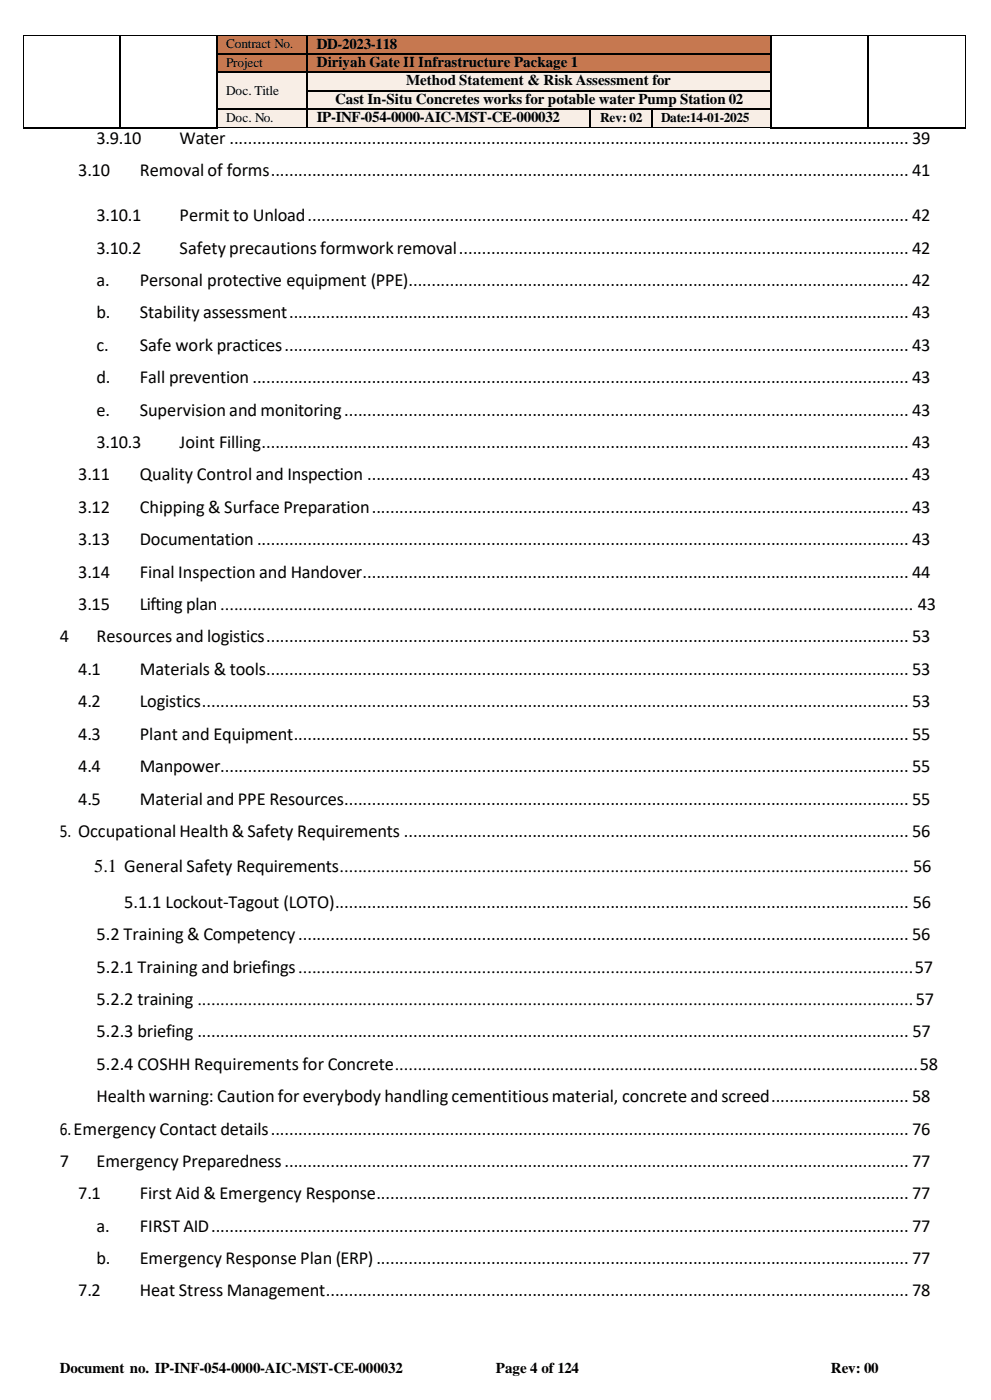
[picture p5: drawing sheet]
<svg xmlns="http://www.w3.org/2000/svg" width="210mm" height="297mm" viewBox="0 0 210 297" stroke-linecap="round" stroke-linejoin="round" font-family="sans-serif">
<defs><g id="words">
<g font-size="3.9">
<text x="20.5" y="30.6">3.9.10</text>
<text x="38.1" y="30.6">Water .................................................................................................................................................... 39</text>
<text x="16.6" y="37.4">3.10</text>
<text x="29.6" y="37.4">Removal of forms........................................................................................................................................... 41</text>
<text x="20.5" y="47">3.10.1</text>
<text x="38.1" y="47">Permit to Unload................................................................................................................................... 42</text>
<text x="20.5" y="53.9">3.10.2</text>
<text x="38.1" y="53.9">Safety precautions formwork removal.................................................................................................. 42</text>
<text x="20.5" y="60.7">a.</text>
<text x="29.6" y="60.7">Personal protective equipment (PPE)............................................................................................................. 42</text>
<text x="20.5" y="67.6">b.</text>
<text x="29.6" y="67.6">Stability assessment....................................................................................................................................... 43</text>
<text x="20.5" y="74.5">c.</text>
<text x="29.6" y="74.5">Safe work practices........................................................................................................................................ 43</text>
<text x="20.5" y="81.4">d.</text>
<text x="29.6" y="81.4">Fall prevention ............................................................................................................................................... 43</text>
<text x="20.5" y="88.2">e.</text>
<text x="29.6" y="88.2">Supervision and monitoring........................................................................................................................... 43</text>
<text x="20.5" y="95.1">3.10.3</text>
<text x="38.1" y="95.1">Joint Filling............................................................................................................................................. 43</text>
<text x="16.6" y="102">3.11</text>
<text x="29.6" y="102">Quality Control and Inspection ...................................................................................................................... 43</text>
<text x="16.6" y="108.9">3.12</text>
<text x="29.6" y="108.9">Chipping &amp; Surface Preparation..................................................................................................................... 43</text>
<text x="16.6" y="115.8">3.13</text>
<text x="29.6" y="115.8">Documentation.............................................................................................................................................. 43</text>
<text x="16.6" y="122.7">3.14</text>
<text x="29.6" y="122.7">Final Inspection and Handover....................................................................................................................... 44</text>
<text x="16.6" y="129.5">3.15</text>
<text x="29.6" y="129.5">Lifting plan....................................................................................................................................................... 43</text>
<text x="12.7" y="136.4">4</text>
<text x="20.5" y="136.4">Resources and logistics............................................................................................................................................ 53</text>
<text x="16.6" y="143.3">4.1</text>
<text x="29.6" y="143.3">Materials &amp; tools............................................................................................................................................ 53</text>
<text x="16.6" y="150.1">4.2</text>
<text x="29.6" y="150.1">Logistics.......................................................................................................................................................... 53</text>
<text x="16.6" y="157">4.3</text>
<text x="29.6" y="157">Plant and Equipment...................................................................................................................................... 55</text>
<text x="16.6" y="163.9">4.4</text>
<text x="29.6" y="163.9">Manpower...................................................................................................................................................... 55</text>
<text x="16.6" y="170.8">4.5</text>
<text x="29.6" y="170.8">Material and PPE Resources........................................................................................................................... 55</text>
<text x="12.7" y="177.7">5. OccupationalHealth &amp;Safety Requirements .............................................................................................................. 56</text>
<text x="20" y="185.2">5.1 General Safety Requirements............................................................................................................................ 56</text>
<text x="26.3" y="192.8">5.1.1 Lockout-Tagout (LOTO)............................................................................................................................. 56</text>
<text x="20.5" y="199.7">5.2 Training &amp; Competency..................................................................................................................................... 56</text>
<text x="20.5" y="206.5">5.2.1 Training and briefings......................................................................................................................................57</text>
<text x="20.5" y="213.4">5.2.2 training ............................................................................................................................................................57</text>
<text x="20.5" y="220.2">5.2.3 briefing ........................................................................................................................................................... 57</text>
<text x="20.5" y="227.1">5.2.4 COSHH Requirements for Concrete..................................................................................................................58</text>
<text x="20.5" y="234">Healthwarning: Caution for everybody handlingcementitiousmaterial, concrete and screed.............................. 58</text>
<text x="12.7" y="240.9">6.Emergency Contact details........................................................................................................................................... 76</text>
<text x="12.7" y="247.7">7</text>
<text x="20.5" y="247.7">Emergency Preparedness........................................................................................................................................ 77</text>
<text x="16.6" y="254.6">7.1</text>
<text x="29.6" y="254.6">First Aid &amp; Emergency Response.................................................................................................................... 77</text>
<text x="20.5" y="261.5">a.</text>
<text x="29.6" y="261.5">FIRST AID........................................................................................................................................................ 77</text>
<text x="20.5" y="268.4">b.</text>
<text x="29.6" y="268.4">Emergency Response Plan (ERP).................................................................................................................... 77</text>
<text x="16.6" y="275.2">7.2</text>
<text x="29.6" y="275.2">Heat Stress Management............................................................................................................................... 78</text>
</g>
<g font-size="3.2">
<text x="67.2" y="10.3">DD-2023-118</text>
<text x="67.2" y="14.2">Diriyah Gate II Infrastructure Package 1</text>
<text x="71.1" y="22">Cast In-Situ Concretes works for potable water Pump Station 02</text>
<text x="86.2" y="18.1">Method Statement &amp; Risk Assessment for</text>
<text x="67.2" y="26">IP-INF-054-0000-AIC-MST-CE-000032</text>
<text x="12.7" y="291.5">Document no. IP-INF-054-0000-AIC-MST-CE-000032</text>
<text x="105.2" y="291.5">Page 4 of 124</text>
<text x="176.3" y="291.5">Rev: 00</text>
</g>
<g font-size="2.8">
<text x="48" y="10.3">Contract No.</text>
<text x="48" y="14.2">Project</text>
<text x="48" y="20.2">Doc. Title</text>
<text x="48" y="26">Doc. No.</text>
<text x="127.3" y="26">Rev: 02</text>
<text x="140.3" y="26">Date:14-01-2025</text>
</g>
</g></defs>
<g fill="#c67850">
<path d="M46.1 7.7h18.9v3.6h-18.9z" fill-rule="evenodd"/>
<path d="M46.1 7.7h18.9v3.2h-18.9z" fill-rule="evenodd"/>
<path d="M65.3 7.7h98.2v3.6h-98.2z" fill-rule="evenodd"/>
<path d="M65.3 7.7h98.2v3.3h-98.2z" fill-rule="evenodd"/>
</g>
<g fill="#000">
<path d="M4.9 7.5h.1v.2h-.1z" fill-rule="evenodd"/>
<path d="M4.9 7.5h.1v.2h-.1z" fill-rule="evenodd"/>
<path d="M25.3 7.5h.2v.2h-.2z" fill-rule="evenodd"/>
<path d="M45.8 7.5h.2v.2h-.2z" fill-rule="evenodd"/>
<path d="M65.1 7.5h.2v.2h-.2z" fill-rule="evenodd"/>
<path d="M163.5 7.5h.2v.2h-.2z" fill-rule="evenodd"/>
<path d="M184.1 7.5h.2v.2h-.2z" fill-rule="evenodd"/>
<path d="M204.7 7.5h.2v.2h-.2z" fill-rule="evenodd"/>
<path d="M204.7 7.5h.2v.2h-.2z" fill-rule="evenodd"/>
</g>
<path d="M5 7.7v3.6M5 7.6h20.3M25.5 7.6h20.3M46 7.6h19.1M65.3 7.6h98.2M163.7 7.6h20.4M184.3 7.6h20.4M204.8 7.7v3.6" fill="none" stroke="#000" stroke-width=".21"/>
<path d="M25.5 7.7v3.6M45.9 7.7v3.6M65.2 7.7v3.6M163.7 7.7v3.6M184.3 7.7v3.6" fill="none" stroke="#000" stroke-width=".25"/>
<g fill="#c67850">
<path d="M46.1 11.6h18.9v3.6h-18.9z" fill-rule="evenodd"/>
<path d="M46.1 11.6h18.9v3.3h-18.9z" fill-rule="evenodd"/>
<path d="M65.3 11.6h98.2v3.6h-98.2z" fill-rule="evenodd"/>
<path d="M65.3 11.6h98.2v3.3h-98.2z" fill-rule="evenodd"/>
</g>
<g fill="#000">
<path d="M4.9 11.3h.1v.3h-.1z" fill-rule="evenodd"/>
<path d="M25.3 11.3h.3v.3h-.3z" fill-rule="evenodd"/>
<path d="M45.8 11.3h.3v.3h-.3z" fill-rule="evenodd"/>
<path d="M65.1 11.3h.2v.3h-.2z" fill-rule="evenodd"/>
<path d="M163.5 11.3h.3v.3h-.3z" fill-rule="evenodd"/>
<path d="M184.1 11.3h.3v.3h-.3z" fill-rule="evenodd"/>
<path d="M204.7 11.3h.2v.3h-.2z" fill-rule="evenodd"/>
</g>
<path d="M25.5 11.6v3.6M45.9 11.6v3.6M46.1 11.4h19M65.2 11.6v3.6M65.3 11.4h98.2M163.7 11.6v3.6M184.3 11.6v3.6" fill="none" stroke="#000" stroke-width=".25"/>
<path d="M5 11.6v3.6M204.8 11.6v3.6" fill="none" stroke="#000" stroke-width=".21"/>
<g fill="#f8eee6">
<path d="M46.1 15.5h18.9v7.5h-18.9z" fill-rule="evenodd"/>
<path d="M46.1 15.5h18.9v5.3h-18.9z" fill-rule="evenodd"/>
<path d="M65.3 15.5h98.2v3.6h-98.2z" fill-rule="evenodd"/>
<path d="M65.3 15.5h98.2v3.3h-98.2z" fill-rule="evenodd"/>
</g>
<g fill="#000">
<path d="M4.9 15.2h.1v.3h-.1z" fill-rule="evenodd"/>
<path d="M25.3 15.2h.3v.3h-.3z" fill-rule="evenodd"/>
<path d="M45.8 15.2h.3v.3h-.3z" fill-rule="evenodd"/>
<path d="M65.1 15.2h.2v.3h-.2z" fill-rule="evenodd"/>
<path d="M163.5 15.2h.3v.3h-.3z" fill-rule="evenodd"/>
<path d="M184.1 15.2h.3v.3h-.3z" fill-rule="evenodd"/>
<path d="M204.7 15.2h.2v.3h-.2z" fill-rule="evenodd"/>
</g>
<path d="M25.5 15.5v3.6M45.9 15.5v3.6M46.1 15.4h19M65.2 15.5v3.6M65.3 15.4h98.2M163.7 15.5v3.6M184.3 15.5v3.6" fill="none" stroke="#000" stroke-width=".25"/>
<path d="M5 15.5v3.6M204.8 15.5v3.6" fill="none" stroke="#000" stroke-width=".21"/>
<g fill="#f8eee6">
<path d="M65.3 19.3h98.2v3.7h-98.2z" fill-rule="evenodd"/>
<path d="M65.3 19.3h98.2v3.4h-98.2z" fill-rule="evenodd"/>
</g>
<g fill="#000">
<path d="M4.9 19.1h.1v.2h-.1z" fill-rule="evenodd"/>
<path d="M25.3 19.1h.3v.2h-.3z" fill-rule="evenodd"/>
<path d="M45.8 19.1h.3v.2h-.3z" fill-rule="evenodd"/>
<path d="M65.1 19.1h.2v.2h-.2z" fill-rule="evenodd"/>
<path d="M163.5 19.1h.3v.2h-.3z" fill-rule="evenodd"/>
<path d="M184.1 19.1h.3v.2h-.3z" fill-rule="evenodd"/>
<path d="M204.7 19.1h.2v.2h-.2z" fill-rule="evenodd"/>
</g>
<path d="M25.5 19.3v3.7M45.9 19.3v3.7M65.2 19.3v3.7M65.3 19.2h98.2M163.7 19.3v3.7M184.3 19.3v3.7" fill="none" stroke="#000" stroke-width=".25"/>
<path d="M5 19.3v3.7M204.8 19.3v3.7" fill="none" stroke="#000" stroke-width=".21"/>
<g fill="#f8eee6">
<path d="M46.1 23.3h18.9v3.7h-18.9z" fill-rule="evenodd"/>
<path d="M46.1 23.3h18.9v3.3h-18.9z" fill-rule="evenodd"/>
<path d="M65.3 23.3h59.8v3.7h-59.8z" fill-rule="evenodd"/>
<path d="M65.3 23.3h59.8v3.3h-59.8z" fill-rule="evenodd"/>
<path d="M125.3 23.3h12.8v3.7h-12.8z" fill-rule="evenodd"/>
<path d="M125.3 23.3h12.8v3.3h-12.8z" fill-rule="evenodd"/>
<path d="M138.4 23.3h25.1v3.7h-25.1z" fill-rule="evenodd"/>
<path d="M138.4 23.3h25.1v3.3h-25.1z" fill-rule="evenodd"/>
</g>
<g fill="#000">
<path d="M4.9 23h.1v.3h-.1z" fill-rule="evenodd"/>
<path d="M25.3 23h.3v.3h-.3z" fill-rule="evenodd"/>
<path d="M25.3 27h.3v.2h-.3z" fill-rule="evenodd"/>
<path d="M45.8 23h.3v.3h-.3z" fill-rule="evenodd"/>
<path d="M45.8 27h.3v.2h-.3z" fill-rule="evenodd"/>
<path d="M45.8 27h.3v.2h-.3z" fill-rule="evenodd"/>
<path d="M65.1 23h.2v.3h-.2z" fill-rule="evenodd"/>
<path d="M65.1 27h.2v.1h-.2z" fill-rule="evenodd"/>
<path d="M125.1 23h.3v.3h-.3z" fill-rule="evenodd"/>
<path d="M125.1 27h.2v.1h-.2z" fill-rule="evenodd"/>
<path d="M138.1 23h.3v.3h-.3z" fill-rule="evenodd"/>
<path d="M138.1 27h.2v.1h-.2z" fill-rule="evenodd"/>
<path d="M163.5 23h.3v.3h-.3z" fill-rule="evenodd"/>
<path d="M163.5 27h.3v.2h-.3z" fill-rule="evenodd"/>
<path d="M163.5 27h.3v.2h-.3z" fill-rule="evenodd"/>
<path d="M184.1 23h.3v.3h-.3z" fill-rule="evenodd"/>
<path d="M184.1 27h.3v.2h-.3z" fill-rule="evenodd"/>
<path d="M204.7 23h.2v.3h-.2z" fill-rule="evenodd"/>
<path d="M204.7 27h.2v.2h-.2z" fill-rule="evenodd"/>
</g>
<g fill="none" stroke="#000" stroke-width=".25">
<path d="M4.9 27.1h20.4M25.5 23.3v3.7M25.6 27.1h20.2M45.9 23.3v3.7M46.1 23.2h19M65.2 23.3v3.7M65.3 23.2h59.8M125.2 23.3v3.7M125.4 23.2h12.7M138.2 23.3v3.7M138.4 23.2h25.1M163.7 23.3v3.7"/>
<path d="M163.8 27.1h20.3M184.3 23.3v3.7M184.4 27.1h20.3"/>
</g>
<path d="M5 23.3v3.7M46.1 27.1h19M65.3 27.1h59.8M125.3 27.1h12.8M138.3 27.1h25.2M204.8 23.3v3.7" fill="none" stroke="#000" stroke-width=".21"/>
<use href="#words"/>
</svg>
